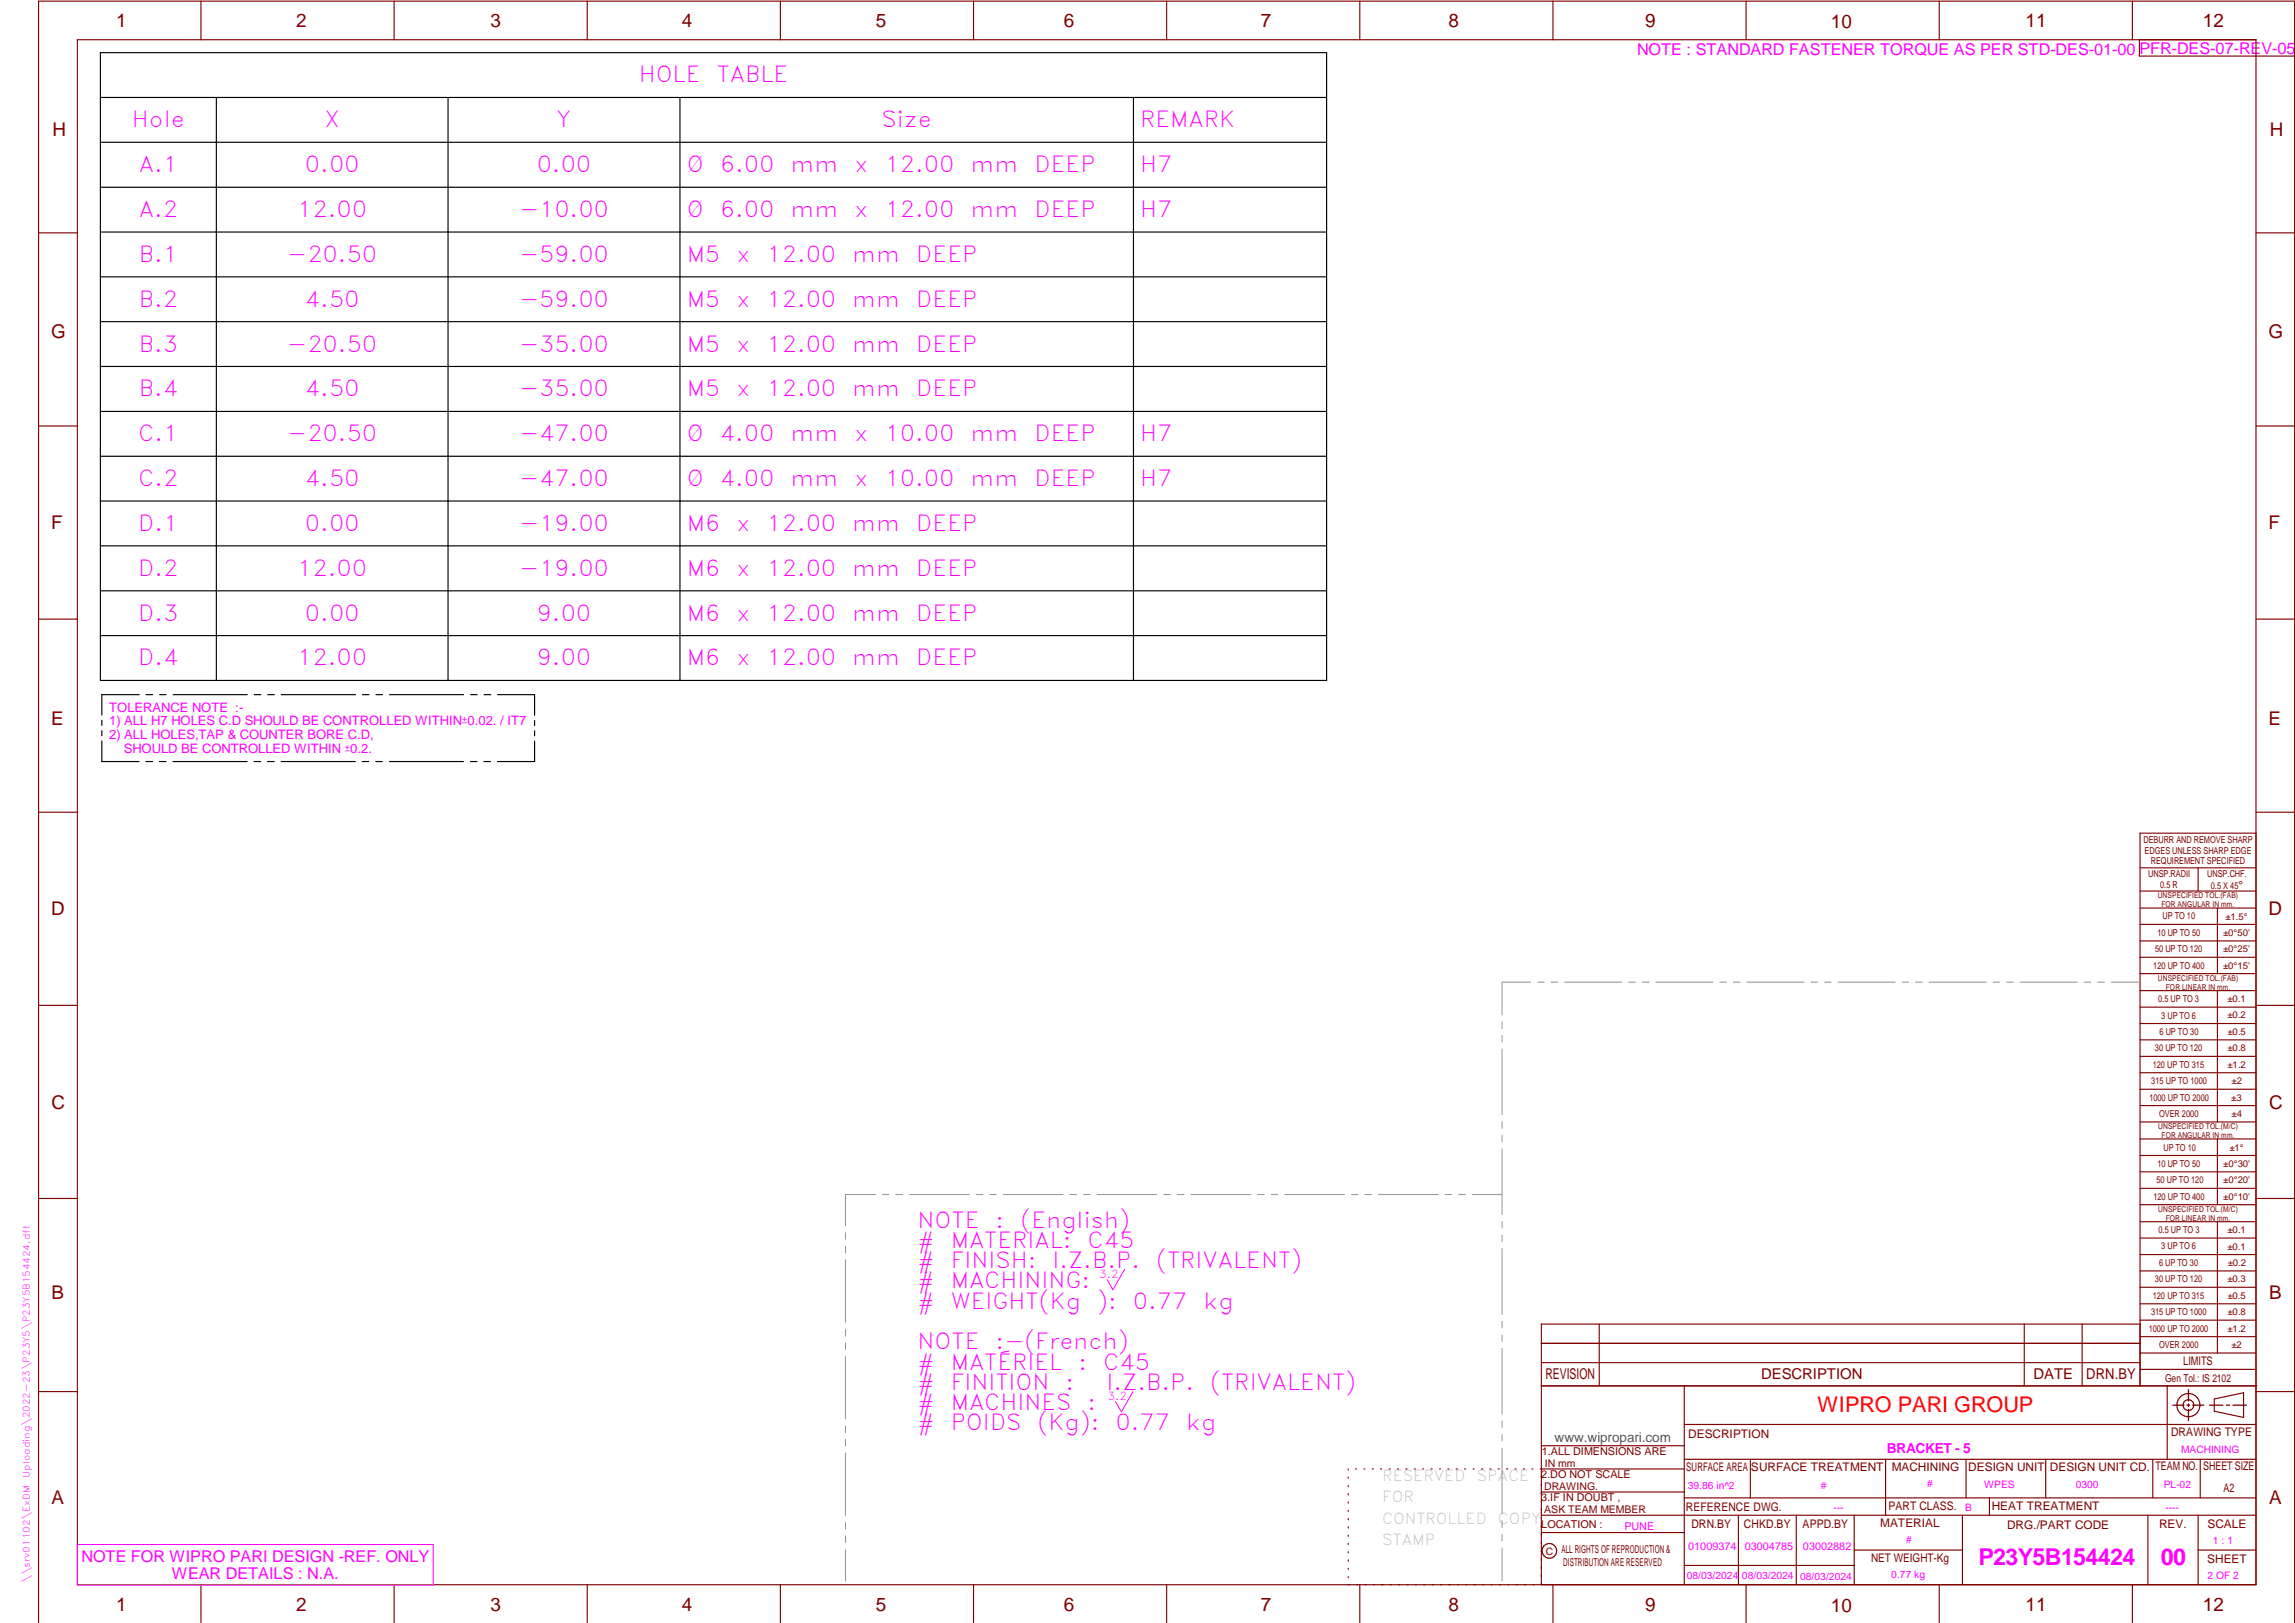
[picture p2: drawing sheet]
<svg xmlns="http://www.w3.org/2000/svg" width="594mm" height="420mm" viewBox="0 0 594 420" stroke-linecap="round" stroke-linejoin="round" font-family="sans-serif">
<defs><g id="words">
<g font-size="6" fill="#f0f">
<text x="512.1" y="405.2">P23Y5B154424</text>
<text x="559.4" y="405.2">00</text>
</g>
<g font-size="5.7" fill="#f0f">
<text x="165.3" y="21.3">HOLE</text>
<text x="185.5" y="21.3">TABLE</text>
<text x="34.2" y="33">Hole</text>
<text x="84" y="33">X</text>
<text x="144.1" y="33">Y</text>
<text x="228.2" y="33">Size</text>
<text x="295.1" y="33">REMARK</text>
<text x="35.9" y="44.6">A.1</text>
<text x="78.9" y="44.6">0.00</text>
<text x="138.9" y="44.6">0.00</text>
<text x="177.8" y="44.6">Ø</text>
<text x="186.3" y="44.6">6.00</text>
<text x="204.6" y="44.6">mm</text>
<text x="221.2" y="44.6">x</text>
<text x="229" y="44.6">12.00</text>
<text x="251.2" y="44.6">mm</text>
<text x="267.8" y="44.6">DEEP</text>
<text x="295.1" y="44.6">H7</text>
<text x="35.9" y="56.2">A.2</text>
<text x="77" y="56.2">12.00</text>
<text x="134.4" y="56.2">-10.00</text>
<text x="177.8" y="56.2">Ø</text>
<text x="186.3" y="56.2">6.00</text>
<text x="204.6" y="56.2">mm</text>
<text x="221.2" y="56.2">x</text>
<text x="229" y="56.2">12.00</text>
<text x="251.2" y="56.2">mm</text>
<text x="267.8" y="56.2">DEEP</text>
<text x="295.1" y="56.2">H7</text>
<text x="35.9" y="67.8">B.1</text>
<text x="74.4" y="67.8">-20.50</text>
<text x="134.4" y="67.8">-59.00</text>
<text x="177.8" y="67.8">M5</text>
<text x="190.6" y="67.8">x</text>
<text x="198.4" y="67.8">12.00</text>
<text x="220.6" y="67.8">mm</text>
<text x="237.2" y="67.8">DEEP</text>
<text x="35.9" y="79.4">B.2</text>
<text x="78.9" y="79.4">4.50</text>
<text x="134.4" y="79.4">-59.00</text>
<text x="177.8" y="79.4">M5</text>
<text x="190.6" y="79.4">x</text>
<text x="198.4" y="79.4">12.00</text>
<text x="220.6" y="79.4">mm</text>
<text x="237.2" y="79.4">DEEP</text>
<text x="35.9" y="91">B.3</text>
<text x="74.4" y="91">-20.50</text>
<text x="134.4" y="91">-35.00</text>
<text x="177.8" y="91">M5</text>
<text x="190.6" y="91">x</text>
<text x="198.4" y="91">12.00</text>
<text x="220.6" y="91">mm</text>
<text x="237.2" y="91">DEEP</text>
<text x="35.9" y="102.6">B.4</text>
<text x="78.9" y="102.6">4.50</text>
<text x="134.4" y="102.6">-35.00</text>
<text x="177.8" y="102.6">M5</text>
<text x="190.6" y="102.6">x</text>
<text x="198.4" y="102.6">12.00</text>
<text x="220.6" y="102.6">mm</text>
<text x="237.2" y="102.6">DEEP</text>
<text x="35.8" y="114.2">C.1</text>
<text x="74.4" y="114.2">-20.50</text>
<text x="134.4" y="114.2">-47.00</text>
<text x="177.8" y="114.2">Ø</text>
<text x="186.3" y="114.2">4.00</text>
<text x="204.6" y="114.2">mm</text>
<text x="221.2" y="114.2">x</text>
<text x="229" y="114.2">10.00</text>
<text x="251.2" y="114.2">mm</text>
<text x="267.8" y="114.2">DEEP</text>
<text x="295.1" y="114.2">H7</text>
<text x="35.8" y="125.8">C.2</text>
<text x="78.9" y="125.8">4.50</text>
<text x="134.4" y="125.8">-47.00</text>
<text x="177.8" y="125.8">Ø</text>
<text x="186.3" y="125.8">4.00</text>
<text x="204.6" y="125.8">mm</text>
<text x="221.2" y="125.8">x</text>
<text x="229" y="125.8">10.00</text>
<text x="251.2" y="125.8">mm</text>
<text x="267.8" y="125.8">DEEP</text>
<text x="295.1" y="125.8">H7</text>
<text x="35.8" y="137.5">D.1</text>
<text x="78.9" y="137.5">0.00</text>
<text x="134.4" y="137.5">-19.00</text>
<text x="177.8" y="137.5">M6</text>
<text x="190.6" y="137.5">x</text>
<text x="198.4" y="137.5">12.00</text>
<text x="220.6" y="137.5">mm</text>
<text x="237.2" y="137.5">DEEP</text>
<text x="35.8" y="149.1">D.2</text>
<text x="77" y="149.1">12.00</text>
<text x="134.4" y="149.1">-19.00</text>
<text x="177.8" y="149.1">M6</text>
<text x="190.6" y="149.1">x</text>
<text x="198.4" y="149.1">12.00</text>
<text x="220.6" y="149.1">mm</text>
<text x="237.2" y="149.1">DEEP</text>
<text x="35.8" y="160.7">D.3</text>
<text x="78.9" y="160.7">0.00</text>
<text x="138.9" y="160.7">9.00</text>
<text x="177.8" y="160.7">M6</text>
<text x="190.6" y="160.7">x</text>
<text x="198.4" y="160.7">12.00</text>
<text x="220.6" y="160.7">mm</text>
<text x="237.2" y="160.7">DEEP</text>
<text x="35.8" y="172.3">D.4</text>
<text x="77" y="172.3">12.00</text>
<text x="138.9" y="172.3">9.00</text>
<text x="177.8" y="172.3">M6</text>
<text x="190.6" y="172.3">x</text>
<text x="198.4" y="172.3">12.00</text>
<text x="220.6" y="172.3">mm</text>
<text x="237.2" y="172.3">DEEP</text>
<text x="237.5" y="317.8">NOTE</text>
<text x="257.7" y="317.8">:</text>
<text x="264.1" y="317.8">(English)</text>
<text x="237.5" y="323">#</text>
<text x="246.1" y="323">MATERIAL:</text>
<text x="281.5" y="323">C45</text>
<text x="237.5" y="328.3">#</text>
<text x="246.1" y="328.3">FINISH:</text>
<text x="272.4" y="328.3">I.Z.B.P.</text>
<text x="299.3" y="328.3">(TRIVALENT)</text>
<text x="237.5" y="333.5">#</text>
<text x="246.1" y="333.5">MACHINING:</text>
<text x="237.5" y="338.8">#</text>
<text x="246.1" y="338.8">WEIGHT(Kg</text>
<text x="284" y="338.8">):</text>
<text x="293.3" y="338.8">0.77</text>
<text x="311.6" y="338.8">kg</text>
<text x="237.5" y="349.3">NOTE</text>
<text x="257.7" y="349.3">:-(French)</text>
<text x="237.5" y="354.5">#</text>
<text x="237.5" y="359.8">#</text>
<text x="246.1" y="354.5">MATÉRIEL</text>
<text x="246.1" y="359.8">FINITION</text>
<text x="275.8" y="359.8">:</text>
<text x="279.2" y="354.5">:</text>
<text x="285.6" y="354.5">C45</text>
<text x="286.4" y="359.8">I.Z.B.P.</text>
<text x="313.3" y="359.8">(TRIVALENT)</text>
<text x="237.5" y="365">#</text>
<text x="246.1" y="365">MACHINES</text>
<text x="281.5" y="365">:</text>
<text x="237.5" y="370.3">#</text>
<text x="246.1" y="370.3">POIDS</text>
<text x="268.5" y="370.3">(Kg):</text>
<text x="288.8" y="370.3">0.77</text>
<text x="307.1" y="370.3">kg</text>
</g>
<text font-size="5.6" fill="#f00" x="470.5" y="365.5">WIPRO PARI GROUP</text>
<g font-size="4.9" fill="#800000">
<text x="30" y="6.9">1</text>
<text x="76.7" y="6.9">2</text>
<text x="127" y="6.9">3</text>
<text x="176.5" y="6.9">4</text>
<text x="226.7" y="6.9">5</text>
<text x="275.4" y="6.9">6</text>
<text x="326.4" y="6.9">7</text>
<text x="375" y="6.9">8</text>
<text x="425.8" y="6.9">9</text>
<text x="473.9" y="7.3">10</text>
<text x="524.3" y="6.9">11</text>
<text x="570.2" y="6.9">12</text>
<text x="13.6" y="35.1">H</text>
<text x="587.6" y="35.1">H</text>
<text x="13.2" y="87.5">G</text>
<text x="587.2" y="87.5">G</text>
<text x="13.2" y="137">F</text>
<text x="587.2" y="137">F</text>
<text x="13.2" y="187.6">E</text>
<text x="587.2" y="187.6">E</text>
<text x="13.2" y="237">D</text>
<text x="587.2" y="237">D</text>
<text x="13.4" y="287.1">C</text>
<text x="587.4" y="287.1">C</text>
<text x="13.4" y="336.2">B</text>
<text x="587.4" y="336.2">B</text>
<text x="13.4" y="389.3">A</text>
<text x="587.4" y="389.3">A</text>
<text x="30" y="416.9">1</text>
<text x="76.7" y="416.9">2</text>
<text x="127" y="416.9">3</text>
<text x="176.5" y="416.9">4</text>
<text x="226.7" y="416.9">5</text>
<text x="275.4" y="416.9">6</text>
<text x="326.4" y="416.9">7</text>
<text x="375" y="416.9">8</text>
<text x="425.8" y="416.9">9</text>
<text x="473.9" y="417.3">10</text>
<text x="524.3" y="416.9">11</text>
<text x="570.2" y="416.9">12</text>
</g>
<g font-size="4.2" fill="#f0f">
<text x="423.7" y="14.3">NOTE : STANDARD FASTENER TORQUE AS PER STD-DES-01-00</text>
<text x="553.8" y="14">PFR-DES-07-REV-05</text>
<text x="21.1" y="404.3">NOTE FOR WIPRO PARI DESIGN -REF. ONLY</text>
<text x="44.5" y="408.8">WEAR DETAILS : N.A.</text>
</g>
<g font-size="3.9" fill="#800000">
<text x="400" y="357.1">REVISION</text>
<text x="455.9" y="357.1">DESCRIPTION</text>
<text x="526.4" y="357.1">DATE</text>
<text x="540" y="357.1">DRN.BY</text>
</g>
<g font-size="3.9" fill="#c0c0c0">
<text x="357.8" y="383.3">RESERVED</text>
<text x="382.3" y="383.3">SPACE</text>
<text x="357.8" y="388.9">FOR</text>
<text x="357.8" y="394.5">CONTROLLED</text>
<text x="387.8" y="394.5">COPY</text>
<text x="357.8" y="400">STAMP</text>
</g>
<text font-size="3.6" fill="#f0f" x="488.4" y="376.1">BRACKET - 5</text>
<text font-size="3.5" fill="#00f" x="402.4" y="373.3">www.wipropari.com</text>
<g font-size="3.4" fill="#f0f">
<text x="28.3" y="184.2">TOLERANCE NOTE :-</text>
<text x="28.3" y="191.4">2) ALL HOLES,TAP &amp; COUNTER BORE C.D,</text>
<text x="28.3" y="187.8">1) ALL H7 HOLES C.D SHOULD BE CONTROLLED WITHINu0.02. / IT7</text>
<text x="32" y="195">SHOULD BE CONTROLLED WITHIN u0.2.</text>
</g>
<g font-size="3.1" fill="#800000">
<text x="565.1" y="353.5">LIMITS</text>
<text x="562" y="371.7">DRAWING TYPE</text>
<text x="437" y="372.3">DESCRIPTION</text>
<text x="436.5" y="380.8">SURFACE AREA</text>
<text x="453.3" y="380.8">SURFACE TREATMENT</text>
<text x="489.7" y="380.8">MACHINING</text>
<text x="509.5" y="380.8">DESIGN UNIT</text>
<text x="530.6" y="380.8">DESIGN UNIT CD.</text>
<text x="558" y="380.6">TEAM NO.</text>
<text x="570.3" y="380.7">SHEET SIZE</text>
<text x="575.6" y="386.1">A2</text>
<text x="436.4" y="391.1">REFERENCE DWG.</text>
<text x="437.8" y="395.5">DRN.BY</text>
<text x="451.4" y="395.4">CHKD.BY</text>
<text x="466.6" y="395.5">APPD.BY</text>
<text x="486.7" y="395.4">MATERIAL</text>
<text x="488.9" y="390.9">PART CLASS.</text>
<text x="515.6" y="390.9">HEAT TREATMENT</text>
<text x="519.6" y="395.9">DRG./PART CODE</text>
<text x="558.9" y="395.5">REV.</text>
<text x="571.4" y="395.6">SCALE</text>
<text x="484.3" y="404.2">NET WEIGHT-Kg</text>
<text x="571.4" y="404.7">SHEET</text>
</g>
<text font-size="3" fill="#800000" x="579.5" y="230.1">°</text>
<g font-size="2.8" fill="#f0f">
<text x="284.5" y="330.8">3.2</text>
<text x="286.7" y="362.5">3.2</text>
<text x="420.5" y="396">PUNE</text>
<text x="437" y="401.2">01009374</text>
<text x="451.6" y="401.2">03004785</text>
<text x="466.7" y="401.2">03002882</text>
</g>
<g font-size="2.8" fill="#800000">
<text x="560.4" y="357.7">Gen Tol.: IS 2102</text>
<text x="399.1" y="376.6">1.ALL DIMENSIONS ARE</text>
<text x="399" y="382.7">2.DO NOT SCALE</text>
<text x="399" y="388.7">3.IF IN DOUBT ,</text>
<text x="399" y="395.4">LOCATION :</text>
<text x="404.2" y="402">ALL RIGHTS OF REPRODUCTION &amp;</text>
<text x="404.7" y="405.4">DISTRIBUTION ARE RESERVED</text>
</g>
<g font-size="2.7" fill="#f0f">
<text x="564.6" y="376.2">MACHINING</text>
<text x="436.9" y="385.4">39.86 in^2</text>
<text x="471.4" y="385.5">#</text>
<text x="498.9" y="385">#</text>
<text x="513.6" y="385.3">WPES</text>
<text x="537.3" y="385.1">0300</text>
<text x="560.1" y="385.1">PL-02</text>
<text x="474.6" y="391.2">---</text>
<text x="508.7" y="391.2">B</text>
<text x="560.6" y="391.1">----</text>
<text x="493.4" y="399.5">#</text>
<text x="572.8" y="399.7">1 : 1</text>
<text x="436.6" y="408.7">08/03/2024</text>
<text x="450.9" y="408.8">08/03/2024</text>
<text x="466" y="408.9">08/03/2024</text>
<text x="489.6" y="408.5">0.77 kg</text>
<text x="571.4" y="408.7">2 OF 2</text>
</g>
<g font-size="2.7" fill="#800000">
<text x="399.9" y="379.7">IN mm</text>
<text x="399.7" y="385.7">DRAWING.</text>
<text x="399.7" y="391.8">ASK TEAM MEMBER</text>
<text x="400.1" y="402.5">C</text>
</g>
<g font-size="2.5" fill="#800000">
<text x="554.9" y="218.3">DEBURR AND REMOVE SHARP</text>
<text x="555.2" y="221">EDGES UNLESS SHARP EDGE</text>
<text x="556.1" y="227.1">UNSP.RADII</text>
<text x="556.8" y="223.8">REQUIREMENT SPECIFIED</text>
<text x="571.4" y="226.9">UNSP.CHF.</text>
<text x="559.2" y="229.9">0.5 R</text>
<text x="572.3" y="230.1">0.5 X 45</text>
<text x="559.8" y="238">UP TO 10</text>
<text x="576.1" y="238.1">±1.5°</text>
<text x="558.5" y="242.2">10 UP TO 50</text>
<text x="575.5" y="242.3">±0°50'</text>
<text x="557.4" y="250.7">120 UP TO 400</text>
<text x="557.9" y="246.5">50 UP TO 120</text>
<text x="575.5" y="250.7">±0°15'</text>
<text x="575.5" y="246.5">±0°25'</text>
<text x="558.7" y="259.4">0.5 UP TO 3</text>
<text x="559.5" y="263.7">3 UP TO 6</text>
<text x="576.6" y="263.6">±0.2</text>
<text x="576.6" y="259.4">±0.1</text>
<text x="559" y="267.9">6 UP TO 30</text>
<text x="576.6" y="267.9">±0.5</text>
<text x="557.8" y="272.2">30 UP TO 120</text>
<text x="576.6" y="272.2">±0.8</text>
<text x="556.9" y="280.7">315 UP TO 1000</text>
<text x="557.3" y="276.4">120 UP TO 315</text>
<text x="576.6" y="276.4">±1.2</text>
<text x="577.7" y="280.7">±2</text>
<text x="556.4" y="284.9">1000 UP TO 2000</text>
<text x="577.6" y="284.9">±3</text>
<text x="558.9" y="289.2">OVER 2000</text>
<text x="577.7" y="289.3">±4</text>
<text x="560" y="297.9">UP TO 10</text>
<text x="577.1" y="297.9">±1°</text>
<text x="558.5" y="302.1">10 UP TO 50</text>
<text x="575.5" y="302.1">±0°30'</text>
<text x="557.4" y="310.6">120 UP TO 400</text>
<text x="558.2" y="306.3">50 UP TO 120</text>
<text x="575.5" y="310.6">±0°10'</text>
<text x="575.5" y="306.4">±0°20'</text>
<text x="558.8" y="319.2">0.5 UP TO 3</text>
<text x="559.4" y="323.4">3 UP TO 6</text>
<text x="576.6" y="319.2">±0.1</text>
<text x="576.6" y="323.5">±0.1</text>
<text x="558.9" y="327.7">6 UP TO 30</text>
<text x="576.7" y="327.7">±0.2</text>
<text x="557.8" y="332">30 UP TO 120</text>
<text x="576.6" y="332">±0.3</text>
<text x="556.8" y="340.5">315 UP TO 1000</text>
<text x="557.3" y="336.3">120 UP TO 315</text>
<text x="576.6" y="336.3">±0.5</text>
<text x="576.6" y="340.5">±0.8</text>
<text x="556.2" y="344.7">1000 UP TO 2000</text>
<text x="576.6" y="344.7">±1.2</text>
<text x="558.9" y="349">OVER 2000</text>
<text x="577.6" y="349">±2</text>
</g>
<g font-size="2.4" fill="#f0f">
<text x="7.7" y="382.7" transform="rotate(-90 7.7 382.7)">Uploading\2022-23\P23Y5\P23Y5B154424.dft</text>
<text x="7.7" y="409.8" transform="rotate(-90 7.7 409.8)">\\srv01102\ExDM</text>
</g>
<g font-size="2.1" fill="#800000">
<text x="558.5" y="232.4">UNSPECIFIED TOL.(FAB)</text>
<text x="559.5" y="234.7">FOR ANGULAR IN mm.</text>
<text x="558.6" y="253.9">UNSPECIFIED TOL.(FAB)</text>
<text x="560.7" y="256.3">FOR LINEAR IN mm.</text>
<text x="558.7" y="292.3">UNSPECIFIED TOL.(M/C)</text>
<text x="559.6" y="294.7">FOR ANGULAR IN mm.</text>
<text x="558.7" y="313.7">UNSPECIFIED TOL.(M/C)</text>
<text x="560.6" y="316.1">FOR LINEAR IN mm.</text>
</g>
</g></defs>
<g fill="none" stroke="#800000" stroke-width=".3">
<path d="M20 10.3h564v400h-564zM52 .3v10M102 .3v10M152 .3v10M202 .3v10M252 .3v10M302 .3v10M352 .3v10M402 .3v10M452 .3v10M502 .3v10M552 .3v10"/>
<path d="M553.8 10.3v4.2h40.3M10 60.3h10M584 60.3h10M10 110.3h10M584 110.3h10M10 160.3h10M584 160.3h10M10 210.3h10M584 215.7h-30v143.1M584 210.3h10M554 224.7h30M554 230.7h30"/>
<path d="M554 235.1h30M554 239.3h30M569 224.7v6M574 235.1v17M554 243.6h30M554 247.8h30M554 252.1h30M554 256.5h30M574 256.5v33.9M10 260.3h10M554 260.7h30M554 265h30"/>
<path d="M554 269.2h30M554 273.5h30M554 277.7h30M584 260.3h10M554 282h30M554 286.2h30M554 290.4h30M554 294.9h30M554 299.1h30M574 294.9v17M10 310.3h10M554 303.4h30"/>
<path d="M554 307.6h30M554 311.9h30M554 316.3h30M574 316.3v34M584 310.3h10M554 320.5h30M554 324.8h30M554 329h30M554 333.2h30M554 337.5h30M399 358.8h185.2M399 352.8h155"/>
<path d="M399 347.8h155M414 342.8v16M436 358.8v51.5M524 342.8v16M539 342.8v16M554 341.8h30M554 346h30M554 350.3h30M554 354.5h30M554 342.8h-155v67.5M561 358.8v19M10 360.3h10"/>
<path d="M399 374.3h37M436 377.8h148M453.1 377.8v10M488.1 377.8v14.5M508.9 377.8v10M529.5 377.8v10M557.3 377.8v10M569.5 377.8v10M573.2 362.2l7.6-1.6v6.3l-7.6-1.6zM584 368.8h-148M584 360.3h10M349 380.3v.3"/>
<path d="M349 382.4v.3M349 384.6v.3M349 386.7v.3M349 388.8v.3M349 391v.3M349 393.1v.3M349 395.3v.3M349 397.4v.3M349 399.5v.3M350.9 380.3h.2M353.1 380.3h.2M355.2 380.3h.3"/>
<path d="M357.4 380.3h.3M359.6 380.3h.3M361.7 380.3h.3M363.9 380.3h.3M366.1 380.3h.3M368.3 380.3h.2M370.4 380.3h.3M372.6 380.3h.3M374.8 380.3h.3M376.9 380.3h.4M379.1 380.3h.3M381.3 380.3h.3"/>
<path d="M383.4 380.3h.4M385.6 380.3h.3M387.8 380.3h.3M390 380.3h.3M392.2 380.3h.3M394.3 380.3h.3M396.5 380.3h.3M398.7 380.3h37.3M399 396.7h37M399 392.3h185M399 386.2h37M436 387.8h148"/>
<path d="M450 392.3v18M465 392.3v18M480 392.3v18M508 392.3v18M515 387.8v4.5M556 392.3v18M569 392.3v18M52 410.3v9.7M102 410.3v9.7M152 410.3v9.7M202 410.3v9.7M252 410.3v9.7"/>
<path d="M302 410.3v9.7M349 401.7v.3M349 403.8v.4M349 406v.3M349 408.1v.3M352 410.3v9.7M402 410.3v9.7M436 405.3h44M452 410.3v9.7M480 401.3h28M502 410.3v9.7M552 410.3v9.7"/>
<path d="M569 401.3h15M10 420v-419.7h584v419.7"/>
<circle cx="566.5" cy="363.7" r="1.39"/>
<circle cx="566.5" cy="363.8" r="3"/>
<circle cx="401.1" cy="401.5" r="1.9"/>
</g>
<path d="M291.1 328.6l-3 5.3-1.5-2.6M293.3 360.3l-3 5.2-1.6-2.6M20.1 399.8h92v10.5h-92z" fill="none" stroke="#f0f" stroke-width=".26"/>
<g fill="none" stroke="#949494" stroke-width=".26">
<path d="M396.2 254.3h-7.4v8.5M398.1 254.3h1.6M401.5 254.3h1.8M405 254.3h14.8M421.6 254.3h1.7M425.1 254.3h1.7M428.6 254.3h14.8M445.2 254.3h1.7M448.7 254.3h1.7M452.2 254.3h14.8M468.8 254.3h1.7M472.3 254.3h1.7"/>
<path d="M475.8 254.3h14.8M492.4 254.3h1.7M495.8 254.3h1.8M499.4 254.3h14.7M516 254.3h1.6M519.4 254.3h1.8M522.9 254.3h14.8M539.5 254.3h1.7M543 254.3h1.7M546.5 254.3h7.4M388.8 264.5v1.8M388.8 268.1v1.6"/>
<path d="M388.8 271.6v17M388.8 290.4v1.7M388.8 293.9v1.7M388.8 297.4v17M218.9 319.2v1.6M226.6 309.2h-7.7v8.1M228.4 309.2h1.7M231.9 309.2h1.7M235.4 309.2h15.5M252.7 309.2h1.7M256.2 309.2h1.7M259.7 309.2h15.5"/>
<path d="M277 309.2h1.7M280.5 309.2h1.7M284 309.2h15.5M301.2 309.2h1.8M304.8 309.2h1.7M308.3 309.2h15.5M325.5 309.2h1.7M329.1 309.2h1.6M332.6 309.2h15.4M349.8 309.2h1.7M353.3 309.2h1.7M356.8 309.2h15.5"/>
<path d="M374.1 309.2h1.7M377.6 309.2h1.7M381.1 309.2h7.7M388.8 316.2v1.7M388.8 319.7v1.7M218.9 322.6v1.8M218.9 326.1v16.2M388.8 323.2v17.1M218.9 344.1v1.8M218.9 347.6v1.7M218.9 351.2v16.1M388.8 342.1v1.6"/>
<path d="M388.8 345.6v1.7M388.8 349v17.1M218.9 369.1v1.7M218.9 372.6v1.8M218.9 376.1v16.2M388.8 367.9v1.7M388.8 371.4v1.7M388.8 374.9v17M218.9 394.1v1.8M218.9 397.6v1.7M388.8 393.7v1.7M388.8 397.2v1.7"/>
<path d="M218.9 401.2v8.1M388.8 400.7v8.6"/>
</g>
<path d="M566.5 359.7v3M562.5 363.8h2.9M566.1 363.8h.7M566.5 363.4v.7M566.5 364.9v2.8M567.6 363.8h2.9M572 363.8h3.4M576.3 363.8h.8M578 363.8h3.5" fill="none" stroke="#800000" stroke-width=".34"/>
<g fill="none" stroke="#000" stroke-width=".3">
<path d="M26 13.6h317.4v162.5h-317.4zM26 25.2h317.4M26 36.8h317.4M56 25.2v150.9M116 25.2v150.9M176 25.2v150.9M293.4 25.2v150.9M26 48.5h317.4M26 60.1h317.4M26 71.7h317.4M26 83.3h317.4M26 94.9h317.4"/>
<path d="M26 118.1h317.4M26 106.5h317.4M26 129.7h317.4M26 141.3h317.4M26 153h317.4M26 164.5h317.4M36 179.8h-9.6v5.3M37.8 179.8h1.7M41.3 179.8h1.7M44.8 179.8h19.2M65.8 179.8h1.7M69.3 179.8h1.7"/>
<path d="M72.8 179.8h19.2M93.8 179.8h1.7M97.3 179.8h1.7M100.8 179.8h19.2M121.8 179.8h1.7M125.3 179.8h1.7M128.8 179.8h9.6v5.4M26.4 186.5v1.3M26.4 189.1v1.4M26.4 191.8v5.3h9.6M37.8 197.1h1.7M41.3 197.1h1.7"/>
<path d="M44.8 197.1h19.2M65.8 197.1h1.7M69.3 197.1h1.7M72.8 197.1h19.2M93.8 197.1h1.7M97.3 197.1h1.7M100.8 197.1h19.2M121.8 197.1h1.7M125.3 197.1h1.7M138.4 191.9v5.2h-9.6M138.4 186.5v1.3M138.4 189.2v1.3"/>
</g>
<use href="#words"/>
</svg>
